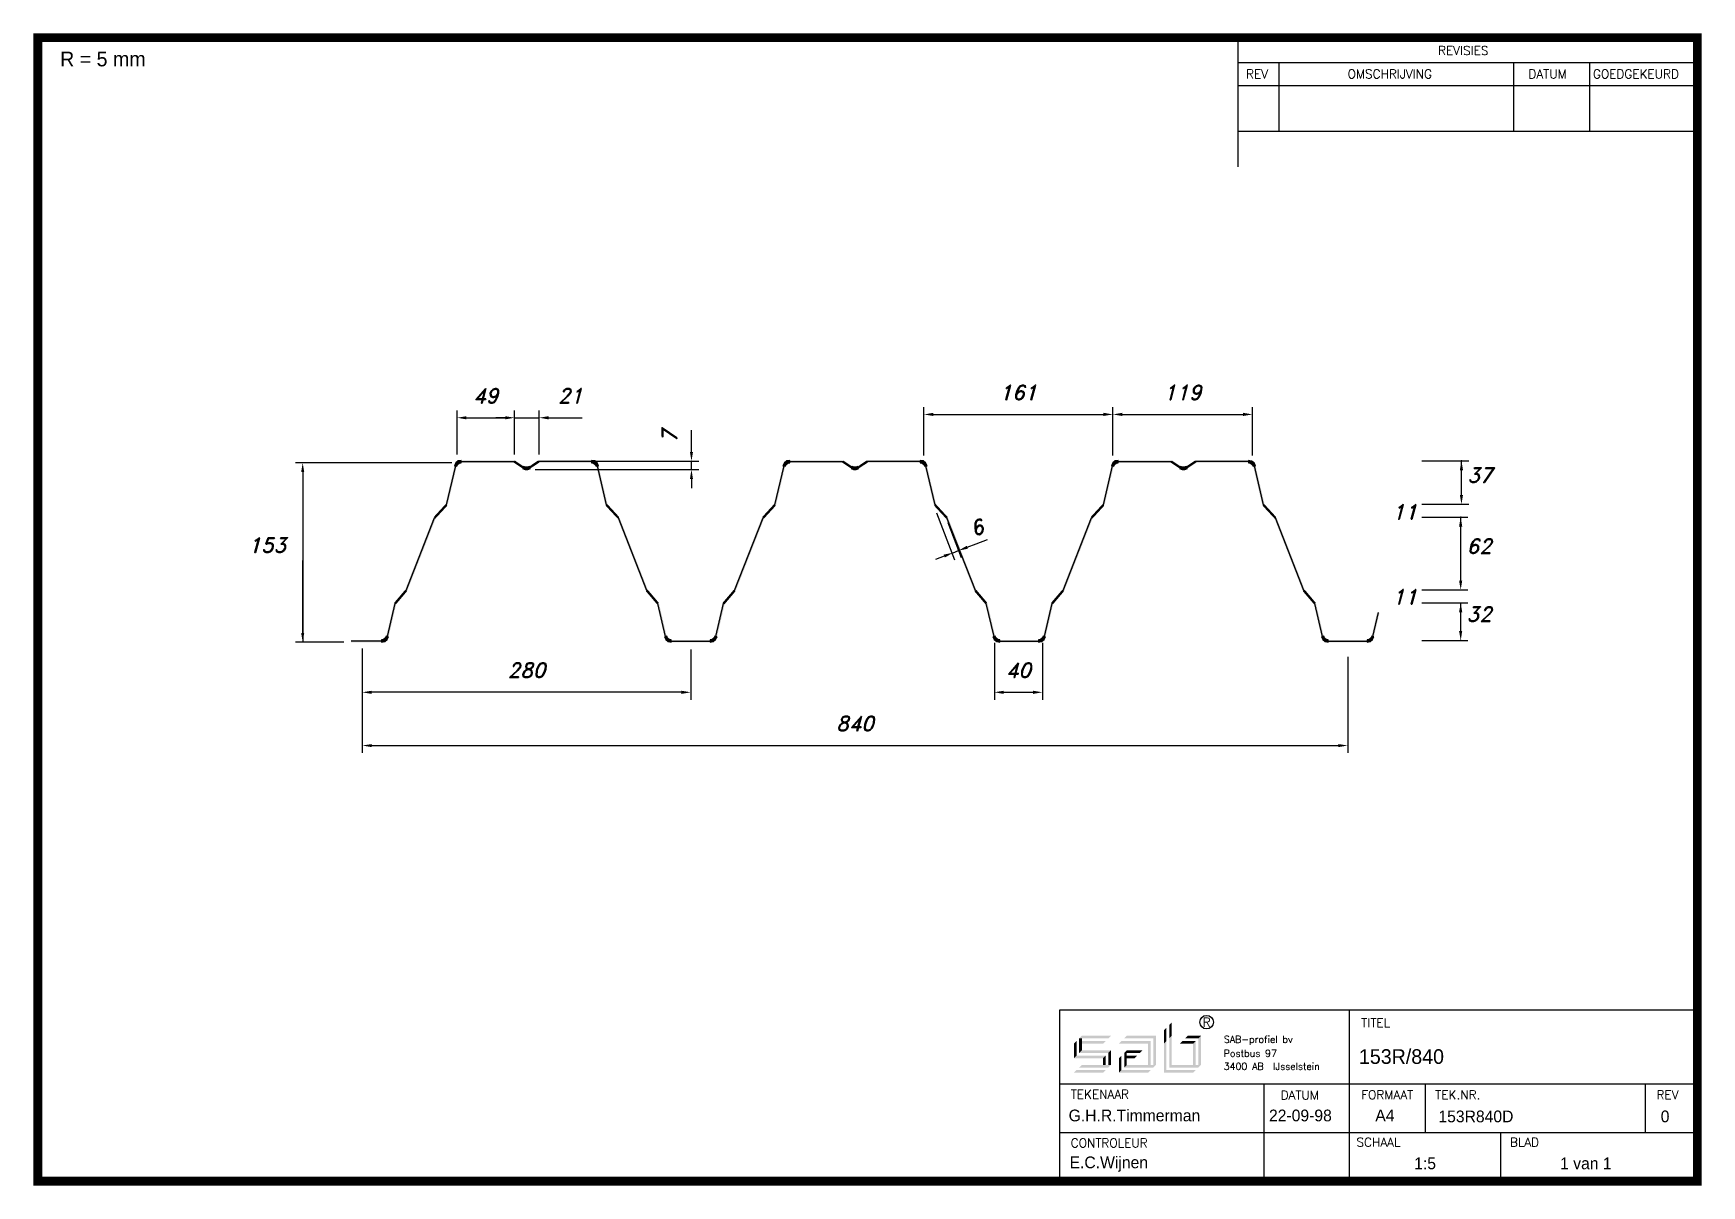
# Paper-space layout 'Layout1' of a CAD drawing. Extents: x -28 to 1394, y 9 to 991.
import ezdxf
from ezdxf.enums import TextEntityAlignment as Align

# ---------------------------------------------------------------- set-up
doc = ezdxf.new("R2010")
doc.units = 0
doc.header["$MEASUREMENT"] = 0
doc.layers.get('0').update_dxf_attribs({"linetype": 'CONTINUOUS'})
doc.layers.get('DEFPOINTS').update_dxf_attribs({"linetype": 'CONTINUOUS'})
doc.layers.add('KADER', color=7, linetype='CONTINUOUS')
doc.layers.add('TEKENING', color=7, linetype='CONTINUOUS')
doc.styles.add('ADESK2', font='romans')
doc.styles.add('ROMAND', font='romand')
doc.styles.add('ROMANS', font='romans', dxfattribs={"height": 4})
doc.styles.get("Standard").update_dxf_attribs({"font": 'unvr56w.ttf'})

psp = doc.layouts.get("Layout1")

# ---------------------------------------------------------------- texts
at = {"color": 0, "linetype": 'BYBLOCK', "style": 'ROMAND', "oblique": 15}
for s, p in [('49', (357.9, 676.2)), ('21', (430, 676.2)), ('161', (811.9, 679)), ('119', (951.9, 679)), ('153', (171.7, 548.9)), ('280', (392.6, 442.3)), ('40', (811.9, 442.3)), ('840', (672.6, 396.9))]:
    psp.add_text(s, height=12.5, dxfattribs=at).set_placement(p, align=Align.CENTER)
psp.add_text('7', height=12.5, rotation=90, dxfattribs=at).set_placement((520.7, 648.1), align=Align.CENTER)
at = {"color": 7, "linetype": 'CONTINUOUS', "style": 'ROMAND', "oblique": 15}
for s, p in [('37', (1205.3, 608.5)), ('62', (1204.6, 548)), ('32', (1204.6, 490))]:
    psp.add_text(s, height=12.5, dxfattribs=at).set_placement(p, align=Align.CENTER)
for p in [(1141.4, 583.5), (1141.4, 511.2)]:
    psp.add_text('11', height=12.5, dxfattribs=at).set_placement(p, align=Align.MIDDLE)
psp.add_text('6', height=12.5, rotation=20.9625, dxfattribs=at).set_placement((776.5, 569.9), align=Align.MIDDLE)

# ---------------------------------------------------------------- blocks, each defined once
blk = doc.blocks.new('SABKADER')
for p, q in [((150.23, 42.44), (258.89, 42.44)), ((150.23, 13.24), (150.23, 42.44)), ((199.58, 13.24), (199.58, 42.44)), ((150.23, 29.84), (258.89, 29.84)), ((185, 29.84), (185, 13.24)), ((212.57, 21.54), (212.57, 29.84)), ((250.08, 21.54), (250.08, 29.84)), ((150.23, 21.54), (196.59, 21.54)), ((196.59, 21.54), (258.89, 21.54))]:
    blk.add_line(p, q)
at = {"const_width": 1.5}
blk.add_lwpolyline([(-24.02, 208.07), (-24.02, 13.24), (-6.02, 13.24), (258.89, 13.24), (258.89, 208.07), (-6.02, 208.07)], close=True, dxfattribs=at)
for points in [[(180.56, 208.07), (180.56, 186.08)], [(180.56, 203.85), (258.89, 203.85)], [(187.56, 203.85), (187.56, 192.08)], [(227.56, 203.85), (227.56, 192.08)], [(240.56, 192.08), (240.56, 203.85)], [(258.89, 199.85), (180.56, 199.85)], [(258.89, 192.08), (180.56, 192.08)], [(225.4, 13.24), (225.4, 21.54)]]:
    blk.add_lwpolyline(points)
at = {"layer": 'KADER', "color": 7, "linetype": 'CONTINUOUS'}
for points in [[(168.86, 37.56), (168.86, 39.82), (169.31, 38.01), (169.31, 40.27)], [(168.86, 37.56), (168.86, 39.82), (169.31, 38.01), (169.31, 40.27)], [(152.61, 34.18), (153.06, 34.63), (152.61, 36.66), (153.06, 37.11)], [(152.61, 34.18), (153.06, 34.63), (152.61, 36.66), (153.06, 37.11)], [(153.51, 37.56), (153.97, 38.01), (158.48, 37.56), (158.93, 38.01)], [(153.51, 37.56), (153.97, 38.01), (158.48, 37.56), (158.93, 38.01)], [(153.51, 37.56), (153.97, 38.01), (158.48, 37.56), (158.93, 38.01)], [(153.51, 37.56), (153.97, 38.01), (158.48, 37.56), (158.93, 38.01)], [(153.51, 37.56), (153.97, 37.56), (153.51, 35.08), (153.97, 35.53)], [(153.51, 37.56), (153.97, 37.56), (153.51, 35.08), (153.97, 35.53)], [(153.97, 37.11), (158.03, 37.11), (153.97, 36.66), (157.58, 36.66)], [(153.97, 37.11), (158.03, 37.11), (153.97, 36.66), (157.58, 36.66)], [(160.28, 36.66), (160.73, 37.11), (165.25, 36.66), (165.7, 37.11)], [(160.28, 36.66), (160.73, 37.11), (165.25, 36.66), (165.7, 37.11)], [(161.19, 37.56), (161.64, 38.01), (166.15, 37.56), (166.6, 38.01)], [(161.19, 37.56), (161.64, 38.01), (166.15, 37.56), (166.6, 38.01)], [(165.7, 37.11), (165.7, 33.05), (165.25, 36.66), (165.25, 33.05)], [(165.7, 37.11), (165.7, 33.05), (165.25, 36.66), (165.25, 33.05)], [(166.6, 38.01), (166.6, 33.05), (166.15, 37.56), (166.15, 33.05)], [(166.6, 38.01), (166.6, 33.05), (166.15, 37.56), (166.15, 33.05)], [(167.95, 36.66), (167.95, 38.92), (168.4, 37.11), (168.4, 39.37)], [(167.95, 36.66), (167.95, 38.92), (168.4, 37.11), (168.4, 39.37)], [(167.95, 31.7), (168.4, 32.15), (167.95, 36.66), (168.4, 37.11)], [(167.95, 31.7), (168.4, 32.15), (167.95, 36.66), (168.4, 37.11)], [(168.86, 32.6), (169.31, 33.05), (168.86, 37.56), (169.31, 38.01)], [(168.86, 32.6), (169.31, 33.05), (168.86, 37.56), (169.31, 38.01)], [(173.37, 37.11), (171.11, 37.11), (172.92, 36.66), (170.66, 36.66)], [(173.37, 37.11), (171.11, 37.11), (172.92, 36.66), (170.66, 36.66)], [(174.27, 38.01), (172.01, 38.01), (173.82, 37.56), (171.56, 37.56)], [(174.27, 38.01), (172.01, 38.01), (173.82, 37.56), (171.56, 37.56)], [(173.37, 37.11), (173.37, 33.05), (172.92, 36.66), (172.92, 33.05)], [(173.37, 37.11), (173.37, 33.05), (172.92, 36.66), (172.92, 33.05)], [(174.27, 38.01), (174.27, 33.05), (173.82, 37.56), (173.82, 33.05)], [(174.27, 38.01), (174.27, 33.05), (173.82, 37.56), (173.82, 33.05)], [(152.61, 34.18), (153.06, 34.63), (157.58, 34.18), (158.03, 34.63)], [(152.61, 34.18), (153.06, 34.63), (157.58, 34.18), (158.03, 34.63)], [(153.51, 35.08), (153.97, 35.53), (158.48, 35.08), (158.93, 35.53)], [(153.51, 35.08), (153.97, 35.53), (158.48, 35.08), (158.93, 35.53)], [(157.58, 34.18), (158.03, 34.63), (157.58, 33.05), (158.03, 33.05)], [(157.58, 34.18), (158.03, 34.63), (157.58, 33.05), (158.03, 33.05)], [(158.93, 35.53), (158.48, 35.08), (158.93, 33.05), (158.48, 33.05)], [(158.93, 35.53), (158.48, 35.08), (158.93, 33.05), (158.48, 33.05)], [(160.28, 31.7), (160.28, 34.18), (160.73, 32.15), (160.73, 34.63)], [(160.28, 31.7), (160.28, 34.18), (160.73, 32.15), (160.73, 34.63)], [(161.64, 33.05), (161.64, 35.53), (161.19, 32.6), (161.19, 35.08)], [(161.64, 33.05), (161.64, 35.53), (161.19, 32.6), (161.19, 35.08)], [(161.64, 35.53), (164.34, 35.53), (161.64, 35.08), (163.89, 35.08)], [(161.64, 35.53), (164.34, 35.53), (161.64, 35.08), (163.89, 35.08)], [(161.64, 34.63), (163.44, 34.63), (161.64, 34.18), (162.99, 34.18)], [(161.64, 34.63), (163.44, 34.63), (161.64, 34.18), (162.99, 34.18)], [(152.61, 31.7), (153.06, 32.15), (157.58, 31.7), (158.03, 32.15)], [(152.61, 31.7), (153.06, 32.15), (157.58, 31.7), (158.03, 32.15)], [(153.51, 32.6), (153.97, 33.05), (158.48, 32.6), (158.93, 33.05)], [(153.51, 32.6), (153.97, 33.05), (158.48, 32.6), (158.93, 33.05)], [(160.28, 31.7), (160.73, 32.15), (165.25, 31.7), (165.7, 32.15)], [(160.28, 31.7), (160.73, 32.15), (165.25, 31.7), (165.7, 32.15)], [(161.19, 32.6), (161.64, 33.05), (166.15, 32.6), (166.6, 33.05)], [(161.19, 32.6), (161.64, 33.05), (166.15, 32.6), (166.6, 33.05)], [(167.95, 31.7), (168.4, 32.15), (172.92, 31.7), (173.37, 32.15)], [(167.95, 31.7), (168.4, 32.15), (172.92, 31.7), (173.37, 32.15)], [(169.31, 33.05), (174.27, 33.05), (168.86, 32.6), (173.82, 32.6)], [(169.31, 33.05), (174.27, 33.05), (168.86, 32.6), (173.82, 32.6)]]:
    blk.add_solid(points, dxfattribs=at)
at = {"layer": 'TEKENING', "linetype": 'CONTINUOUS'}
blk.add_circle((175.24, 40.33), 1.16, dxfattribs=at)
blk.add_circle((175.24, 40.33), 1.16, dxfattribs=at)
at = {"style": 'ADESK2'}
for s, height, p in [('REVISIES', 1.507, (214.7, 205.14)), ('REV', 1.507, (181.97, 201.14)), ('OMSCHRIJVING', 1.5069, (199.27, 201.14)), ('DATUM', 1.507, (230.1, 201.14)), ('GOEDGEKEURD', 1.5069, (241.1, 201.14)), ('TITEL', 1.507, (201.61, 39.47)), ('TEKENAAR', 1.507, (152.08, 27.29)), ('DATUM', 1.507, (187.86, 27.14)), ('FORMAAT', 1.507, (201.61, 27.2)), ('TEK.NR.', 1.507, (214.22, 27.2)), ('REV', 1.507, (251.94, 27.2)), ('CONTROLEUR', 1.507, (152.08, 18.99)), ('SCHAAL', 1.507, (200.79, 19.12)), ('BLAD', 1.507, (226.94, 19.12))]:
    blk.add_text(s, height=height, dxfattribs=at).set_placement(p)
at = {"linetype": 'CONTINUOUS'}
for s, height, style, p in [('R', 1.54, 'ROMAND', (174.54, 39.55)), ('R', 1.54, 'ROMAND', (174.54, 39.55)), ('SAB-profiel bv', 1.1764, 'ROMAND', (178.18, 36.83)), ('SAB-profiel bv', 1.1764, 'ROMAND', (178.18, 36.83)), ('Postbus 97', 1.176, 'ROMANS', (178.15, 34.42)), ('Postbus 97', 1.176, 'ROMANS', (178.15, 34.42)), ('3400 AB  IJsselstein', 1.1764, 'ROMANS', (178.15, 32.22)), ('3400 AB  IJsselstein', 1.1764, 'ROMANS', (178.15, 32.22))]:
    blk.add_text(s, height=height, dxfattribs=dict(at, style=style)).set_placement(p)
for tag, p, height in [('TITEL', (201.21, 33.22), 2.5), ('DATUM', (185.88, 23.43), 2), ('TEK.NR.', (214.76, 23.27), 2)]:
    blk.add_attdef(tag, p, '', height=height)
at = {"flags": 8}
for tag, p in [('TEKENAAR', (151.72, 23.43)), ('FORMAAT', (204, 23.43)), ('REV', (252.66, 23.27)), ('CONTROLEUR', (151.88, 15.44)), ('SCHAAL', (210.63, 15.27)), ('BLAD', (235.51, 15.27))]:
    blk.add_attdef(tag, p, '', height=2, dxfattribs=at)
blk = doc.blocks.new('A$C1F8A05FD')
blk.add_text('R = 5 mm', height=12.5).set_placement((1.8, 5.3))

# ---------------------------------------------------------------- linework, layer by layer
at = {"color": 0, "linetype": 'BYBLOCK'}
for p, q in [((333.4, 632.3), (333.4, 669.9)), ((382.4, 632.3), (382.4, 669.9)), ((382.4, 638.5), (382.4, 669.9)), ((403.4, 632.3), (403.4, 669.9)), ((731.4, 631.5), (731.4, 672.8)), ((892.4, 637.7), (892.4, 672.8)), ((892.4, 631.5), (892.4, 672.8)), ((1011.4, 631.5), (1011.4, 672.8)), ((341.4, 663.7), (374.4, 663.7)), ((374.4, 663.7), (366.4, 663.7)), ((382.4, 663.7), (403.4, 663.7)), ((411.4, 663.7), (419.4, 663.7)), ((419.4, 663.7), (440, 663.7)), ((739.4, 666.5), (884.4, 666.5)), ((900.4, 666.5), (1003.4, 666.5)), ((533.2, 642.6), (533.2, 653.1)), ((533.2, 634.6), (533.2, 642.6)), ((412, 626.6), (539.4, 626.6)), ((533.2, 619.6), (533.2, 626.6)), ((328.8, 625.4), (195.6, 625.4)), ((201.8, 617.4), (201.8, 472.4)), ((400, 619.6), (539.4, 619.6)), ((533.2, 611.6), (533.2, 603.6)), ((201.8, 480.4), (201.8, 542.1)), ((236.8, 472.4), (195.6, 472.4)), ((791.4, 471.9), (791.4, 423.5)), ((832.4, 471.9), (832.4, 423.5)), ((252.6, 467.2), (252.6, 423.5)), ((252.6, 460.9), (252.6, 378.1)), ((532.6, 466.2), (532.6, 423.5)), ((1092.6, 459.9), (1092.6, 378.1)), ((524.6, 429.8), (260.6, 429.8)), ((799.4, 429.8), (824.4, 429.8)), ((260.6, 384.4), (1084.6, 384.4))]:
    psp.add_line(p, q, dxfattribs=at)
at = {"color": 7, "linetype": 'CONTINUOUS'}
for p, q in [((337, 626.4), (382.1, 626.4)), ((382.1, 626.4), (389.8, 621.3)), ((403.1, 626.4), (395.3, 621.3)), ((448.1, 626.4), (403.1, 626.4)), ((617, 626.4), (662.1, 626.4)), ((662.1, 626.4), (669.8, 621.3)), ((683.1, 626.4), (675.3, 621.3)), ((728.1, 626.4), (683.1, 626.4)), ((897, 626.4), (942.1, 626.4)), ((942.1, 626.4), (949.8, 621.3)), ((963.1, 626.4), (955.3, 621.3)), ((1008.1, 626.4), (963.1, 626.4)), ((1155.7, 627), (1195.8, 627)), ((1189.5, 598), (1189.5, 627)), ((324.4, 589.4), (332.2, 622.6)), ((460.8, 589.4), (453, 622.6)), ((604.4, 589.4), (612.2, 622.6)), ((740.8, 589.4), (733, 622.6)), ((884.4, 589.4), (892.2, 622.6)), ((1020.8, 589.4), (1013, 622.6)), ((314.2, 578.4), (324.4, 589.4)), ((470.9, 578.4), (460.8, 589.4)), ((594.2, 578.4), (604.4, 589.4)), ((750.9, 578.4), (740.8, 589.4)), ((874.2, 578.4), (884.4, 589.4)), ((1030.9, 578.4), (1020.8, 589.4)), ((1155.7, 590), (1195.8, 590)), ((289.9, 516.4), (314.2, 578.4)), ((495.2, 516.4), (470.9, 578.4)), ((569.9, 516.4), (594.2, 578.4)), ((742.1, 582.6), (757.5, 542.5)), ((775.2, 516.4), (750.9, 578.4)), ((751.7, 574.4), (763.1, 544.7)), ((849.9, 516.4), (874.2, 578.4)), ((1055.2, 516.4), (1030.9, 578.4)), ((1155.7, 579), (1195.1, 579)), ((1188.9, 525), (1188.9, 579)), ((768.3, 553.4), (775.8, 556.2)), ((775.8, 556.2), (785.6, 560)), ((748.7, 545.9), (741.2, 543)), ((756.2, 548.7), (760.9, 550.5)), ((280.6, 505.4), (289.9, 516.4)), ((504.5, 505.4), (495.2, 516.4)), ((560.6, 505.4), (569.9, 516.4)), ((784.5, 505.4), (775.2, 516.4)), ((840.6, 505.4), (849.9, 516.4)), ((1064.5, 505.4), (1055.2, 516.4)), ((1155.7, 517), (1195.1, 517)), ((274, 477.3), (280.6, 505.4)), ((511.2, 477.3), (504.5, 505.4)), ((554, 477.3), (560.6, 505.4)), ((791.2, 477.3), (784.5, 505.4)), ((834, 477.3), (840.6, 505.4)), ((1071.2, 477.3), (1064.5, 505.4)), ((1114, 477.3), (1118.7, 497.8)), ((1155.7, 506), (1195.1, 506)), ((1188.9, 482), (1188.9, 506)), ((269.1, 473.4), (243.1, 473.4)), ((516, 473.4), (549.1, 473.4)), ((796, 473.4), (829.1, 473.4)), ((1076, 473.4), (1109.1, 473.4)), ((1155.7, 474), (1195.1, 474))]:
    psp.add_line(p, q, dxfattribs=at)
for centre, start, end in [((337, 621.4), 89.925, 166.485), ((337, 621.4), 89.925, 166.485), ((337, 621.4), 89.925, 166.747), ((448.1, 621.4), 13.514, 90.075), ((448.1, 621.4), 13.253, 90.075), ((448.1, 621.4), 13.252, 90.075), ((617, 621.4), 89.925, 166.485), ((617, 621.4), 89.925, 166.485), ((728.1, 621.4), 13.253, 90.075), ((728.1, 621.4), 13.514, 90.075), ((897, 621.4), 89.925, 166.485), ((1008.1, 621.4), 13.253, 90.075), ((392.6, 625.4), 236.311, 303.689), ((672.6, 625.4), 236.312, 303.688), ((952.6, 625.4), 236.312, 303.688), ((269.1, 478.4), 270.075, 346.871), ((269.1, 478.4), 270.075, 346.871), ((269.1, 478.4), 269.925, 346.871), ((516, 478.4), 193.129, 270.075), ((516, 478.4), 192.936, 270.075), ((516, 478.4), 193.129, 270.075), ((549.1, 478.4), 270.075, 346.871), ((549.1, 478.4), 270.075, 346.871), ((796, 478.4), 192.936, 270.075), ((796, 478.4), 193.129, 270.075), ((829.1, 478.4), 270.075, 346.871), ((1076, 478.4), 192.936, 270.075), ((1109.1, 478.4), 270.076, 347.296)]:
    psp.add_arc(centre, 5, start, end, dxfattribs=at)
for p in [(1189.5, 627), (740.8, 588.8), (749.5, 580.2), (1188.9, 579), (760.9, 550.5), (1188.9, 474)]:
    psp.add_point(p, dxfattribs=at)
at = {"color": 0, "linetype": 'BYBLOCK'}
for points in [[(341.4, 665), (341.4, 662.3), (333.4, 663.7)], [(374.4, 665), (374.4, 662.3), (382.4, 663.7)], [(374.4, 665), (374.4, 662.3), (382.4, 663.7)], [(411.4, 665), (411.4, 662.3), (403.4, 663.7)], [(739.4, 667.9), (739.4, 665.2), (731.4, 666.5)], [(884.4, 667.9), (884.4, 665.2), (892.4, 666.5)], [(900.4, 667.9), (900.4, 665.2), (892.4, 666.5)], [(1003.4, 667.9), (1003.4, 665.2), (1011.4, 666.5)], [(531.9, 634.6), (534.5, 634.6), (533.2, 626.6)], [(200.5, 617.4), (203.1, 617.4), (201.8, 625.4)], [(531.9, 611.6), (534.5, 611.6), (533.2, 619.6)], [(200.5, 480.4), (203.1, 480.4), (201.8, 472.4)], [(260.6, 431.1), (260.6, 428.4), (252.6, 429.8)], [(524.6, 431.1), (524.6, 428.4), (532.6, 429.8)], [(799.4, 431.1), (799.4, 428.4), (791.4, 429.8)], [(824.4, 431.1), (824.4, 428.4), (832.4, 429.8)], [(260.6, 385.7), (260.6, 383.1), (252.6, 384.4)], [(1084.6, 385.7), (1084.6, 383.1), (1092.6, 384.4)]]:
    psp.add_solid(points, dxfattribs=at)
at = {"color": 7, "linetype": 'CONTINUOUS'}
for points in [[(332.4, 625.2), (333.9, 624), (334.4, 626.9), (335.3, 625)], [(334.4, 626.9), (335.3, 625), (337, 627.4), (337, 625.4)], [(337, 627.4), (382.1, 627.4), (337, 625.4), (382.1, 625.4)], [(382.6, 627.3), (390.3, 622.1), (381.5, 625.6), (389.2, 620.5)], [(403.6, 625.6), (395.9, 620.5), (402.5, 627.3), (394.8, 622.1)], [(448.1, 625.4), (403.1, 625.4), (448.1, 627.4), (403.1, 627.4)], [(448.1, 625.4), (448.1, 627.4), (449.8, 625), (450.7, 626.8)], [(449.8, 625), (450.7, 626.8), (451.2, 623.9), (452.8, 625.2)], [(612.4, 625.2), (613.9, 624), (614.5, 626.9), (615.3, 625)], [(614.5, 626.9), (615.3, 625), (617, 627.4), (617, 625.4)], [(617, 627.4), (662.1, 627.4), (617, 625.4), (662.1, 625.4)], [(662.6, 627.3), (670.3, 622.1), (661.5, 625.6), (669.2, 620.5)], [(683.6, 625.6), (675.9, 620.5), (682.5, 627.3), (674.8, 622.1)], [(728.1, 625.4), (683.1, 625.4), (728.1, 627.4), (683.1, 627.4)], [(728.1, 625.4), (728.1, 627.4), (729.8, 625), (730.7, 626.8)], [(729.8, 625), (730.7, 626.8), (731.2, 623.9), (732.8, 625.2)], [(892.4, 625.2), (893.9, 624), (894.5, 626.9), (895.3, 625)], [(894.5, 626.9), (895.3, 625), (897, 627.4), (897, 625.4)], [(897, 627.4), (942.1, 627.4), (897, 625.4), (942.1, 625.4)], [(942.6, 627.3), (950.4, 622.1), (941.5, 625.6), (949.2, 620.5)], [(963.6, 625.6), (955.9, 620.5), (962.5, 627.3), (954.8, 622.1)], [(1008.1, 625.4), (963.1, 625.4), (1008.1, 627.4), (963.1, 627.4)], [(1008.1, 625.4), (1008.1, 627.4), (1009.8, 625), (1010.7, 626.8)], [(1009.8, 625), (1010.7, 626.8), (1011.2, 623.9), (1012.8, 625.2)], [(1188.2, 619), (1190.9, 619), (1189.5, 627)], [(323.4, 589.7), (331.2, 622.8), (325.3, 589.2), (333.1, 622.4)], [(331.2, 622.8), (333.1, 622.4), (332.4, 625.2), (333.9, 624)], [(389.2, 620.5), (390.3, 622.1), (391.4, 619.6), (391.8, 621.5)], [(391.4, 619.6), (391.8, 621.5), (393.7, 619.6), (393.3, 621.5)], [(393.7, 619.6), (393.3, 621.5), (395.9, 620.5), (394.8, 622.1)], [(451.2, 623.9), (452.8, 625.2), (452, 622.4), (453.9, 622.8)], [(459.8, 589.2), (452, 622.4), (461.8, 589.7), (453.9, 622.8)], [(603.4, 589.7), (611.2, 622.8), (605.3, 589.2), (613.1, 622.4)], [(611.2, 622.8), (613.1, 622.4), (612.4, 625.2), (613.9, 624)], [(670.3, 622.1), (669.2, 620.5), (671.8, 621.5), (671.4, 619.6)], [(671.8, 621.5), (671.4, 619.6), (673.3, 621.5), (673.7, 619.6)], [(673.3, 621.5), (673.7, 619.6), (674.8, 622.1), (675.9, 620.5)], [(731.2, 623.9), (732.8, 625.2), (732, 622.4), (734, 622.8)], [(739.8, 589.2), (732, 622.4), (741.8, 589.7), (733.9, 622.8)], [(883.4, 589.7), (891.2, 622.8), (885.3, 589.2), (893.1, 622.4)], [(891.2, 622.8), (893.1, 622.4), (892.4, 625.2), (893.9, 624)], [(949.2, 620.5), (950.4, 622.1), (951.4, 619.6), (951.8, 621.5)], [(951.4, 619.6), (951.8, 621.5), (953.7, 619.6), (953.3, 621.5)], [(953.7, 619.6), (953.3, 621.5), (955.9, 620.5), (954.8, 622.1)], [(1011.2, 623.9), (1012.8, 625.2), (1012, 622.4), (1014, 622.8)], [(1019.8, 589.2), (1012, 622.4), (1021.8, 589.7), (1014, 622.8)], [(1188.2, 598), (1190.9, 598), (1189.5, 590)], [(313.5, 579.1), (323.6, 590.1), (315, 577.8), (325.1, 588.8)], [(470.2, 577.8), (460, 588.8), (471.6, 579.1), (461.5, 590.1)], [(593.5, 579.1), (603.6, 590.1), (595, 577.8), (605.1, 588.8)], [(750.2, 577.8), (740, 588.8), (751.6, 579.1), (741.5, 590.1)], [(873.5, 579.1), (883.6, 590.1), (875, 577.8), (885.1, 588.8)], [(1030.2, 577.8), (1020, 588.8), (1031.6, 579.1), (1021.5, 590.1)], [(289, 516.8), (313.3, 578.8), (290.9, 516.1), (315.2, 578.1)], [(494.3, 516.1), (470, 578.1), (496.1, 516.8), (471.8, 578.8)], [(569, 516.8), (593.3, 578.8), (570.9, 516.1), (595.2, 578.1)], [(774.3, 516.1), (750, 578.1), (776.1, 516.8), (751.8, 578.8)], [(849, 516.8), (873.3, 578.8), (850.9, 516.1), (875.2, 578.1)], [(1054.3, 516.1), (1030, 578.1), (1056.1, 516.8), (1031.8, 578.8)], [(1187.5, 571), (1190.2, 571), (1188.9, 579)], [(767.8, 554.6), (768.8, 552.1), (760.9, 550.5)], [(748.2, 547.1), (749.2, 544.6), (756.2, 548.7)], [(279.8, 506.1), (289.2, 517.1), (281.4, 504.8), (290.7, 515.8)], [(503.8, 504.8), (494.4, 515.8), (505.3, 506.1), (496, 517.1)], [(559.8, 506.1), (569.2, 517.1), (561.4, 504.8), (570.7, 515.8)], [(783.8, 504.8), (774.4, 515.8), (785.3, 506.1), (776, 517.1)], [(839.8, 506.1), (849.2, 517.1), (841.4, 504.8), (850.7, 515.8)], [(1063.8, 504.8), (1054.4, 515.8), (1065.3, 506.1), (1056, 517.1)], [(1187.5, 525), (1190.2, 525), (1188.9, 517)], [(273, 477.5), (279.6, 505.7), (275, 477.1), (281.6, 505.2)], [(510.2, 477.1), (503.6, 505.2), (512.1, 477.5), (505.5, 505.7)], [(553, 477.5), (559.6, 505.7), (555, 477.1), (561.6, 505.2)], [(790.2, 477.1), (783.6, 505.2), (792.1, 477.5), (785.5, 505.7)], [(833, 477.5), (839.6, 505.7), (835, 477.1), (841.6, 505.2)], [(1070.2, 477.1), (1063.6, 505.2), (1072.1, 477.5), (1065.5, 505.7)], [(1113, 477.6), (1117.7, 498.1), (1114.9, 477.1), (1119.7, 497.6)], [(1187.5, 498), (1190.2, 498), (1188.9, 506)], [(269.1, 472.4), (243.1, 472.4), (269.1, 474.4), (243.1, 474.4)], [(269.1, 474.4), (269.1, 472.4), (270.8, 474.8), (271.7, 473)], [(270.8, 474.8), (271.7, 473), (272.2, 475.9), (273.8, 474.7)], [(272.2, 475.9), (273.8, 474.7), (273, 477.5), (274.9, 477.1)], [(512.1, 477.5), (510.2, 477.1), (512.9, 475.9), (511.3, 474.7)], [(514.3, 474.8), (512.9, 475.9), (511.3, 474.7), (513.4, 473)], [(512.9, 475.9), (511.3, 474.7), (513.4, 473), (514.3, 474.8)], [(511.3, 474.7), (513.4, 473), (514.3, 474.8), (513.4, 473)], [(513.4, 473), (514.3, 474.8), (514.3, 474.8), (512.9, 475.9)], [(514.3, 474.8), (513.4, 473), (516, 474.4), (516, 472.4)], [(516, 474.4), (549.1, 474.4), (516, 472.4), (549.1, 472.4)], [(549.1, 474.4), (549.1, 472.4), (550.8, 474.8), (551.7, 473)], [(550.8, 474.8), (551.7, 473), (552.2, 475.9), (553.8, 474.7)], [(552.2, 475.9), (553.8, 474.7), (553, 477.5), (555, 477.1)], [(792.1, 477.5), (790.2, 477.1), (792.9, 475.9), (791.3, 474.7)], [(792.9, 475.9), (791.3, 474.7), (793.4, 473), (794.3, 474.8)], [(794.3, 474.8), (792.9, 475.9), (791.3, 474.7), (793.4, 473)], [(791.3, 474.7), (793.4, 473), (794.3, 474.8), (793.4, 473)], [(793.4, 473), (794.3, 474.8), (794.3, 474.8), (792.9, 475.9)], [(794.3, 474.8), (793.4, 473), (796, 474.4), (796, 472.4)], [(796, 474.4), (829.1, 474.4), (796, 472.4), (829.1, 472.4)], [(829.1, 474.4), (829.1, 472.4), (830.8, 474.8), (831.7, 473)], [(830.8, 474.8), (831.7, 473), (832.2, 475.9), (833.8, 474.7)], [(832.2, 475.9), (833.8, 474.7), (833, 477.5), (835, 477.1)], [(1072.1, 477.5), (1070.2, 477.1), (1072.9, 475.9), (1071.3, 474.7)], [(1074.3, 474.8), (1072.9, 475.9), (1071.3, 474.7), (1073.4, 473)], [(1072.9, 475.9), (1071.3, 474.7), (1073.4, 473), (1074.3, 474.8)], [(1071.3, 474.7), (1073.4, 473), (1074.3, 474.8), (1073.4, 473)], [(1073.4, 473), (1074.3, 474.8), (1074.3, 474.8), (1072.9, 475.9)], [(1074.3, 474.8), (1073.4, 473), (1076, 474.4), (1076, 472.4)], [(1076, 474.4), (1109.1, 474.4), (1076, 472.4), (1109.1, 472.4)], [(1109.1, 474.4), (1109.1, 472.4), (1110.8, 474.8), (1111.7, 473)], [(1110.8, 474.8), (1111.7, 473), (1112.2, 475.9), (1113.8, 474.7)], [(1112.2, 475.9), (1113.8, 474.7), (1113, 477.6), (1114.9, 477.1)], [(1187.5, 482), (1190.2, 482), (1188.9, 474)]]:
    psp.add_solid(points, dxfattribs=at)
for points in [[(335.3, 625), (334.4, 626.9), (332.4, 625.2), (333.9, 624)], [(335.3, 625), (334.4, 626.9), (332.4, 625.2), (333.9, 624)], [(335.3, 625), (334.4, 626.8), (332.4, 625.2), (333.9, 623.9)], [(337, 625.4), (337, 627.4), (334.4, 626.9), (335.3, 625)], [(337, 625.4), (337, 627.4), (334.4, 626.9), (335.3, 625)], [(337, 625.4), (337, 627.4), (334.4, 626.8), (335.3, 625)], [(449.8, 625), (450.7, 626.9), (448.1, 627.4), (448.1, 625.4)], [(449.8, 625), (450.7, 626.8), (448.1, 627.4), (448.1, 625.4)], [(449.8, 625), (450.7, 626.8), (448.1, 627.4), (448.1, 625.4)], [(451.2, 624), (452.8, 625.2), (450.7, 626.9), (449.8, 625)], [(451.2, 623.9), (452.8, 625.2), (450.7, 626.8), (449.8, 625)], [(451.2, 623.9), (452.8, 625.2), (450.7, 626.8), (449.8, 625)], [(615.3, 625), (614.5, 626.9), (612.4, 625.2), (613.9, 624)], [(615.3, 625), (614.4, 626.9), (612.4, 625.2), (613.9, 624)], [(617, 625.4), (617, 627.4), (614.4, 626.9), (615.3, 625)], [(617, 625.4), (617, 627.4), (614.5, 626.9), (615.3, 625)], [(729.8, 625), (730.7, 626.8), (728.1, 627.4), (728.1, 625.4)], [(729.8, 625), (730.7, 626.9), (728.1, 627.4), (728.1, 625.4)], [(731.2, 624), (732.8, 625.2), (730.7, 626.9), (729.8, 625)], [(731.2, 623.9), (732.8, 625.2), (730.7, 626.8), (729.8, 625)], [(895.3, 625), (894.5, 626.9), (892.4, 625.2), (893.9, 624)], [(897, 625.4), (897, 627.4), (894.5, 626.9), (895.3, 625)], [(1009.8, 625), (1010.7, 626.8), (1008.1, 627.4), (1008.1, 625.4)], [(1011.2, 623.9), (1012.8, 625.2), (1010.7, 626.8), (1009.8, 625)], [(333.9, 624), (332.4, 625.2), (331.2, 622.8), (333.1, 622.4)], [(333.9, 624), (332.4, 625.2), (331.2, 622.8), (333.1, 622.4)], [(333.9, 623.9), (332.4, 625.2), (331.2, 622.8), (333.1, 622.4)], [(390.3, 622.1), (389.2, 620.5), (391.4, 619.6), (391.8, 621.5)], [(391.8, 621.5), (391.4, 619.6), (393.7, 619.6), (393.3, 621.5)], [(393.3, 621.5), (393.7, 619.6), (395.9, 620.5), (394.8, 622.1)], [(452, 622.4), (453.9, 622.8), (452.8, 625.2), (451.2, 624)], [(452, 622.4), (453.9, 622.8), (452.8, 625.2), (451.2, 623.9)], [(452, 622.4), (453.9, 622.8), (452.8, 625.2), (451.2, 623.9)], [(613.9, 624), (612.4, 625.2), (611.2, 622.8), (613.1, 622.4)], [(613.9, 624), (612.4, 625.2), (611.2, 622.8), (613.1, 622.4)], [(670.3, 622.1), (669.2, 620.5), (671.4, 619.6), (671.8, 621.5)], [(671.8, 621.5), (671.4, 619.6), (673.7, 619.6), (673.3, 621.5)], [(673.3, 621.5), (673.7, 619.6), (675.9, 620.5), (674.8, 622.1)], [(732, 622.4), (734, 622.8), (732.8, 625.2), (731.2, 623.9)], [(732, 622.4), (733.9, 622.8), (732.8, 625.2), (731.2, 624)], [(893.9, 624), (892.4, 625.2), (891.2, 622.8), (893.1, 622.4)], [(950.4, 622.1), (949.2, 620.5), (951.4, 619.6), (951.8, 621.5)], [(951.8, 621.5), (951.4, 619.6), (953.7, 619.6), (953.3, 621.5)], [(953.3, 621.5), (953.7, 619.6), (955.9, 620.5), (954.8, 622.1)], [(1012, 622.4), (1014, 622.8), (1012.8, 625.2), (1011.2, 623.9)], [(269.1, 474.4), (269.1, 472.4), (271.7, 473), (270.8, 474.8)], [(269.1, 474.4), (269.1, 472.4), (271.7, 473), (270.8, 474.8)], [(269.1, 474.4), (269.1, 472.4), (271.7, 473), (270.8, 474.8)], [(270.8, 474.8), (271.7, 473), (273.8, 474.7), (272.2, 475.9)], [(270.8, 474.8), (271.7, 473), (273.8, 474.7), (272.2, 475.9)], [(270.8, 474.8), (271.7, 473), (273.8, 474.7), (272.2, 475.9)], [(272.2, 475.9), (273.8, 474.7), (274.9, 477.1), (273, 477.5)], [(272.2, 475.9), (273.8, 474.7), (274.9, 477.1), (273, 477.5)], [(272.2, 475.9), (273.8, 474.7), (275, 477.1), (273, 477.5)], [(512.1, 477.5), (510.2, 477.1), (511.3, 474.7), (512.9, 475.9)], [(512.1, 477.5), (510.2, 477.1), (511.3, 474.7), (512.9, 475.9)], [(512.1, 477.5), (510.2, 477.1), (511.4, 474.7), (512.9, 475.9)], [(512.9, 475.9), (511.3, 474.7), (513.4, 473), (514.3, 474.8)], [(512.9, 475.9), (511.3, 474.7), (513.4, 473), (514.3, 474.8)], [(512.9, 475.9), (511.4, 474.7), (513.4, 473), (514.3, 474.8)], [(514.3, 474.8), (513.4, 473), (516, 472.4), (516, 474.4)], [(514.3, 474.8), (513.4, 473), (516, 472.4), (516, 474.4)], [(514.3, 474.8), (513.4, 473), (516, 472.4), (516, 474.4)], [(549.1, 474.4), (549.1, 472.4), (551.7, 473), (550.8, 474.8)], [(549.1, 474.4), (549.1, 472.4), (551.7, 473), (550.8, 474.8)], [(550.8, 474.8), (551.7, 473), (553.8, 474.7), (552.2, 475.9)], [(550.8, 474.8), (551.7, 473), (553.8, 474.7), (552.2, 475.9)], [(552.2, 475.9), (553.8, 474.7), (555, 477.1), (553, 477.5)], [(552.2, 475.9), (553.8, 474.7), (555, 477.1), (553, 477.5)], [(792.1, 477.5), (790.2, 477.1), (791.3, 474.7), (792.9, 475.9)], [(792.1, 477.5), (790.2, 477.1), (791.4, 474.7), (792.9, 475.9)], [(792.9, 475.9), (791.3, 474.7), (793.4, 473), (794.3, 474.8)], [(792.9, 475.9), (791.4, 474.7), (793.4, 473), (794.3, 474.8)], [(794.3, 474.8), (793.4, 473), (796, 472.4), (796, 474.4)], [(794.3, 474.8), (793.4, 473), (796, 472.4), (796, 474.4)], [(829.1, 474.4), (829.1, 472.4), (831.7, 473), (830.8, 474.8)], [(830.8, 474.8), (831.7, 473), (833.8, 474.7), (832.2, 475.9)], [(832.2, 475.9), (833.8, 474.7), (835, 477.1), (833, 477.5)], [(1072.1, 477.5), (1070.2, 477.1), (1071.3, 474.7), (1072.9, 475.9)], [(1072.9, 475.9), (1071.3, 474.7), (1073.4, 473), (1074.3, 474.8)], [(1074.3, 474.8), (1073.4, 473), (1076, 472.4), (1076, 474.4)], [(1109.1, 474.4), (1109.1, 472.4), (1111.7, 473), (1110.8, 474.8)], [(1110.8, 474.8), (1111.7, 473), (1113.8, 474.7), (1112.2, 475.9)], [(1112.2, 475.9), (1113.8, 474.7), (1114.9, 477.1), (1113, 477.6)]]:
    psp.add_3dface(points, dxfattribs=at)
at = {"layer": 'DEFPOINTS', "color": 0, "linetype": 'BYBLOCK'}
for p in [(382.4, 663.7), (403.4, 663.7), (892.4, 666.5), (1011.4, 666.5), (333.4, 626), (382.4, 632.3), (382.4, 626), (403.4, 626), (405.8, 626.6), (533.2, 626.6), (892.4, 631.5), (335, 625.4), (393.7, 619.6), (731.4, 625.2), (892.4, 625.2), (1011.4, 625.2), (201.8, 472.4), (243.1, 472.4), (252.6, 473.4), (532.6, 472.4), (791.4, 478.1), (832.4, 478.1), (252.6, 467.2), (1092.6, 466.2), (252.6, 429.8), (832.4, 429.8), (1092.6, 384.4)]:
    psp.add_point(p, dxfattribs=at)

# ---------------------------------------------------------------- block references
at = {"xscale": 5, "yscale": 5, "zscale": 5}
psp.add_blockref('SABKADER', (96.1, -52.9), dxfattribs=at).add_auto_attribs({'TEKENAAR': 'G.H.R.Timmerman', 'CONTROLEUR': 'E.C.Wijnen', 'DATUM': '22-09-98', 'TITEL': '153R/840', 'FORMAAT': 'A4', 'TEK.NR.': '153R840D', 'REV': '0', 'SCHAAL': '1:5', 'BLAD': '1 van 1'})
psp.add_blockref('A$C1F8A05FD', (-6.8, 957.8))

psp.set_redraw_order([(e.dxf.handle, doc.entitydb.next_handle()) for e in psp.query("TEXT MTEXT ATTDEF DIMENSION ARC_DIMENSION")])  # texts and dimensions are drawn at this point

doc.saveas('drawing.dxf')
